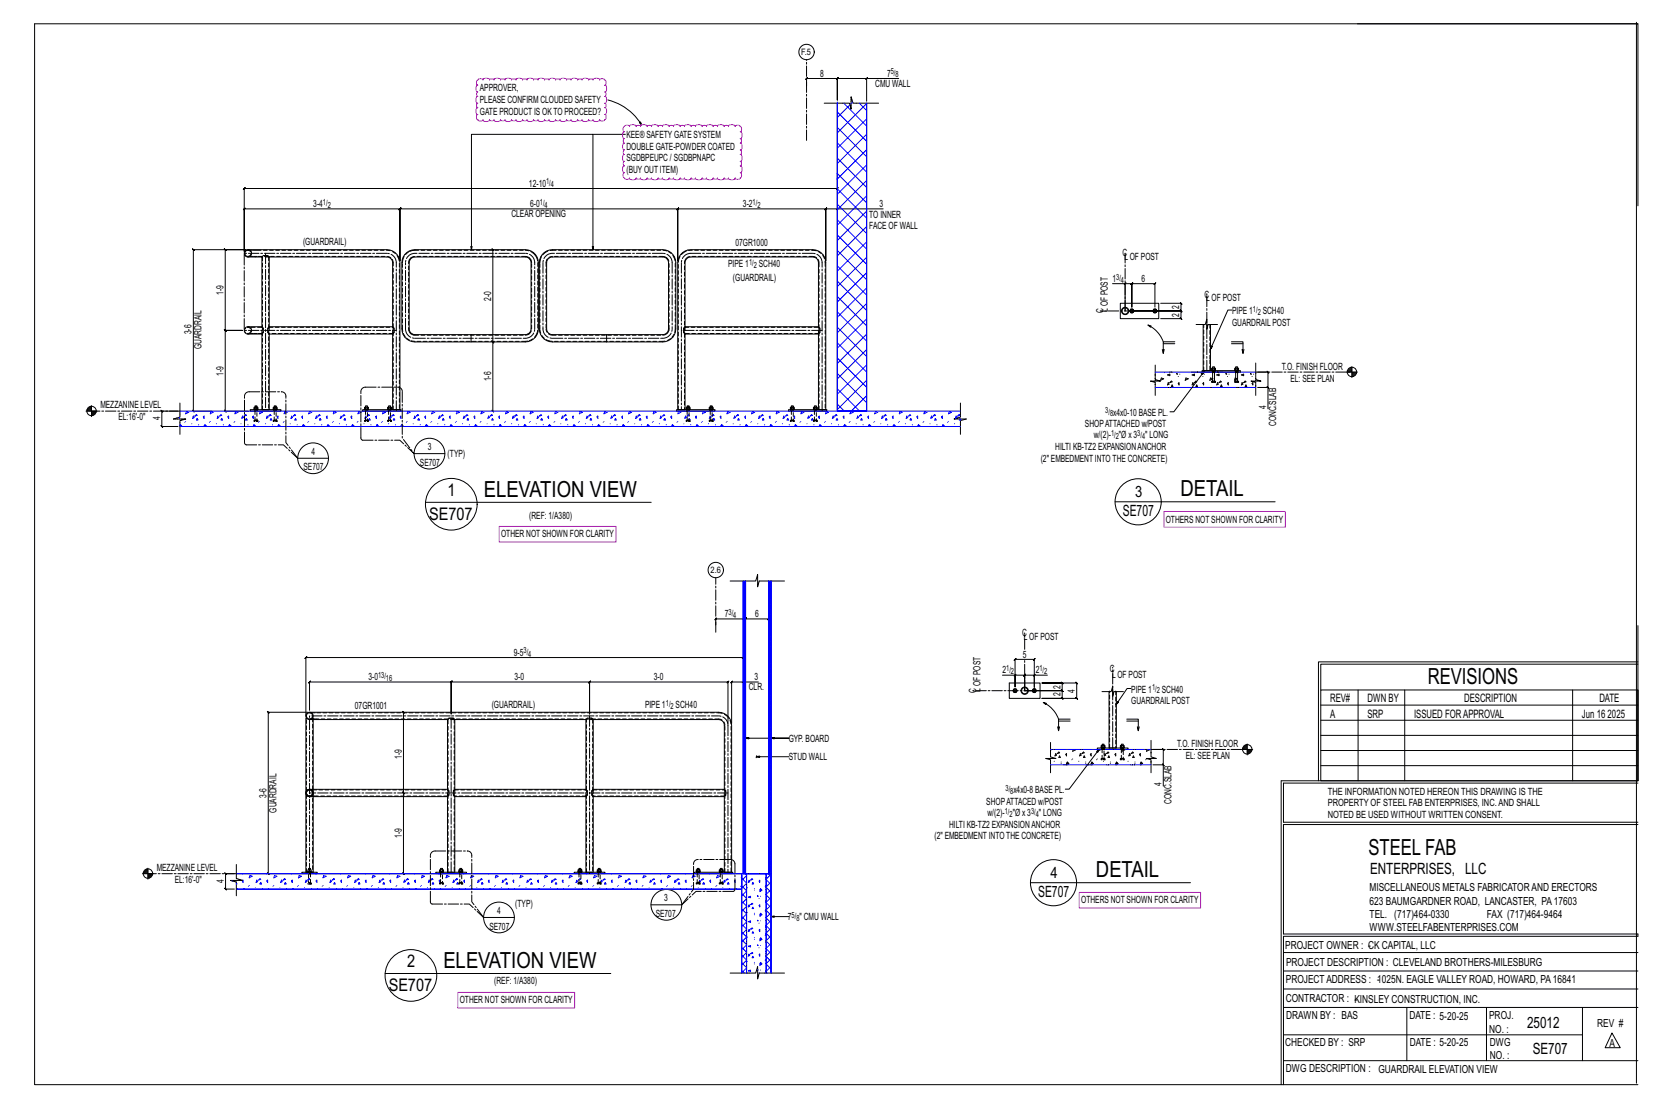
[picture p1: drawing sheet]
<svg xmlns="http://www.w3.org/2000/svg" width="914mm" height="610mm" viewBox="0 0 914 610" stroke-linecap="round" stroke-linejoin="round" font-family="sans-serif">
<defs><g id="words">
<g font-size="12.2">
<text x="266" y="274">ELEVATION VIEW</text>
<text x="650" y="273">DETAIL</text>
<text x="786" y="377">REVISIONS</text>
<text x="753" y="471">STEEL FAB</text>
<text x="603" y="483">DETAIL</text>
<text x="244" y="533">ELEVATION VIEW</text>
</g>
<g font-size="9.6">
<text x="246" y="273">1</text>
<text x="236" y="286">SE707</text>
<text x="224" y="533">2</text>
<text x="214" y="546">SE707</text>
</g>
<g font-size="8.6">
<text x="625" y="274">3</text>
<text x="618" y="284">SE707</text>
<text x="578" y="483">4</text>
<text x="754" y="481">ENTERPRISES, LLC</text>
<text x="572" y="494">SE707</text>
<text x="841" y="566">25012</text>
<text x="844" y="580">SE707</text>
</g>
<g font-size="6.4">
<text x="732" y="386">REV#</text>
<text x="753" y="386">DWN BY</text>
<text x="806" y="386">DESCRIPTION</text>
<text x="880" y="386">DATE</text>
<text x="732" y="395">A</text>
<text x="753" y="395">SRP</text>
<text x="778" y="395">ISSUED FORAPPROVAL</text>
<text x="871" y="395">Jun 16</text>
<text x="885" y="395">2025</text>
</g>
<g font-size="6.1">
<text x="754" y="491">MISCELLANEOUS METALS FABRICATORAND ERECTORS</text>
<text x="754" y="498">623 BAUMGARDNER ROAD, LANCASTER, PA17603</text>
<text x="754" y="505">TEL. (717)464-0330</text>
<text x="819" y="505">FAX (717)464-9464</text>
<text x="754" y="513">WWW.STEELFABENTERPRISES.COM</text>
<text x="708" y="523">PROJECT OWNER : -CK CAPITAL, LLC</text>
<text x="708" y="532">PROJECT DESCRIPTION : CLEVELAND BROTHERS-MILESBURG</text>
<text x="708" y="541">PROJECTADDRESS : -1025N. EAGLE VALLEY ROAD, HOWARD, PA16841</text>
<text x="708" y="552">CONTRACTOR : -KINSLEY CONSTRUCTION, INC.</text>
<text x="708" y="561">DRAWN BY : BAS</text>
<text x="776" y="561">DATE : 5-20-25</text>
<text x="820" y="561">PROJ.</text>
<text x="820" y="569">NO. :</text>
<text x="879" y="566">REV #</text>
<text x="708" y="576">CHECKED BY : SRP</text>
<text x="776" y="576">DATE : 5-20-25</text>
<text x="820" y="576">DWG</text>
<text x="886" y="577">A</text>
<text x="820" y="583">NO. :</text>
<text x="708" y="590">DWG DESCRIPTION : GUARDRAIL ELEVATION VIEW</text>
</g>
<g font-size="5.5">
<text x="451" y="42">8</text>
<text x="482" y="48">CMU WALL</text>
<text x="488" y="42">7</text>
<text x="264" y="50">APPROVER,</text>
<text x="264" y="57">PLEASE CONFIRM CLOUDED SAFETY</text>
<text x="264" y="63">GATE PRODUCT IS OKTO PROCEED?</text>
<text x="345" y="76">KEE® SAFETYGATE SYSTEM</text>
<text x="345" y="82">DOUBLE GATE-POWDER COATED</text>
<text x="345" y="89">SGDBPEUPC / SGDBPNAPC</text>
<text x="345" y="95">(BUYOUT ITEM)</text>
<text x="291" y="103">12-10</text>
<text x="172" y="114">3-4</text>
<text x="282" y="120">CLEAR OPENING</text>
<text x="292" y="114">6-0</text>
<text x="409" y="114">3-2</text>
<text x="479" y="120">TO INNER</text>
<text x="484" y="114">3</text>
<text x="479" y="126">FACE OF WALL</text>
<text x="167" y="135">(GUARDRAIL)</text>
<text x="405" y="135">07GR1000</text>
<text x="618" y="141">C</text>
<text x="619" y="143">L</text>
<text x="622" y="143">OF POST</text>
<text x="401" y="147">PIPE 1</text>
<text x="418" y="147">SCH40</text>
<text x="403" y="154">(GUARDRAIL)</text>
<text x="612" y="155">1</text>
<text x="628" y="155">6</text>
<text x="123" y="162" transform="rotate(-90 123 162)">1-9</text>
<text x="270" y="166" transform="rotate(-90 270 166)">2-0</text>
<text x="663" y="164">C</text>
<text x="664" y="166">LOF POST</text>
<text x="607" y="172" transform="rotate(-90 607 172)">C</text>
<text x="610" y="172" transform="rotate(-90 610 172)">L</text>
<text x="610" y="169" transform="rotate(-90 610 169)">OF POST</text>
<text x="649" y="170" transform="rotate(-90 649 170)">2</text>
<text x="678" y="173">PIPE 1</text>
<text x="695" y="173">SCH40</text>
<text x="649" y="174" transform="rotate(-90 649 174)">2</text>
<text x="678" y="179">GUARDRAILPOST</text>
<text x="105" y="184" transform="rotate(-90 105 184)">3-6</text>
<text x="111" y="192" transform="rotate(-90 111 192)">GUARDRAIL</text>
<text x="706" y="204">T.O. FINISH FLOOR</text>
<text x="123" y="207" transform="rotate(-90 123 207)">1-9</text>
<text x="270" y="210" transform="rotate(-90 270 210)">1-6</text>
<text x="710" y="210">EL: SEE PLAN</text>
<text x="55" y="225">MEZZANINE LEVEL</text>
<text x="697" y="225" transform="rotate(-90 697 225)">4</text>
<text x="65" y="231">EL:16'-0&quot;</text>
<text x="88" y="231" transform="rotate(-90 88 231)">4</text>
<text x="613" y="229">x4x0-10 BASE PL.</text>
<text x="597" y="235">SHOPATTACHED w/POST</text>
<text x="703" y="235" transform="rotate(-90 703 235)">CONC.SLAB</text>
<text x="602" y="241">w/(2)-</text>
<text x="616" y="241">&quot;Ø x 3</text>
<text x="630" y="241">&quot; LONG</text>
<text x="171" y="250">4</text>
<text x="235" y="248">3</text>
<text x="246" y="252">(TYP)</text>
<text x="581" y="248">HILTI KB-TZ2 EXPANSIONANCHOR</text>
<text x="231" y="256">SE707</text>
<text x="573" y="254">(2&quot; EMBEDMENT INTO THE CONCRETE)</text>
<text x="167" y="259">SE707</text>
<text x="291" y="286">(REF: 1/A380)</text>
<text x="642" y="288">OTHERS NOT SHOWN FOR CLARITY</text>
<text x="276" y="296">OTHER NOT SHOWN FOR CLARITY</text>
<text x="399" y="340">7</text>
<text x="416" y="340">6</text>
<text x="563" y="350">C</text>
<text x="564" y="353">L</text>
<text x="567" y="353">OF POST</text>
<text x="283" y="361">9-5</text>
<text x="563" y="362">5</text>
<text x="552" y="371">2</text>
<text x="570" y="371">2</text>
<text x="611" y="370">C</text>
<text x="203" y="375">3-0</text>
<text x="283" y="375">3-0</text>
<text x="360" y="375">3-0</text>
<text x="415" y="375">3</text>
<text x="540" y="378" transform="rotate(-90 540 378)">OF POST</text>
<text x="612" y="374">LOF POST</text>
<text x="412" y="380">CLR.</text>
<text x="537" y="382" transform="rotate(-90 537 382)">C</text>
<text x="540" y="381" transform="rotate(-90 540 381)">L</text>
<text x="584" y="383" transform="rotate(-90 584 383)">2</text>
<text x="584" y="379" transform="rotate(-90 584 379)">2</text>
<text x="592" y="381" transform="rotate(-90 592 381)">4</text>
<text x="623" y="381">PIPE 1</text>
<text x="640" y="381">SCH40</text>
<text x="271" y="390">(GUARDRAIL)</text>
<text x="355" y="390">PIPE 1</text>
<text x="372" y="390">SCH40</text>
<text x="623" y="388">GUARDRAILPOST</text>
<text x="195" y="390">07GR1001</text>
<text x="434" y="409">GYP. BOARD</text>
<text x="648" y="411">T.O. FINISH FLOOR</text>
<text x="221" y="418" transform="rotate(-90 221 418)">1-9</text>
<text x="434" y="419">STUD WALL</text>
<text x="653" y="418">EL: SEE PLAN</text>
<text x="558" y="437">x4x0-8 BASE PL.</text>
<text x="639" y="433" transform="rotate(-90 639 433)">4</text>
<text x="731" y="438">THE INFORMATION NOTED HEREON THIS DRAWING IS THE</text>
<text x="147" y="439" transform="rotate(-90 147 439)">3-6</text>
<text x="543" y="443">SHOPATTACED w/POST</text>
<text x="645" y="443" transform="rotate(-90 645 443)">CONC.SLAB</text>
<text x="152" y="447" transform="rotate(-90 152 447)">GUARDRAIL</text>
<text x="544" y="449">w/(2)-</text>
<text x="557" y="449">&quot;Ø x 3</text>
<text x="572" y="449">&quot; LONG</text>
<text x="731" y="444">PROPERTY OF STEEL FAB ENTERPRISES, INC.AND SHALL</text>
<text x="522" y="456">HILTI KB-TZ2 EXPANSIONANCHOR</text>
<text x="731" y="451">NOTED BE USED WITHOUT WRITTEN CONSENT.</text>
<text x="221" y="462" transform="rotate(-90 221 462)">1-9</text>
<text x="514" y="462">(2&quot; EMBEDMENT INTO THE CONCRETE)</text>
<text x="86" y="480">MEZZANINE LEVEL</text>
<text x="96" y="486">EL:16'-0&quot;</text>
<text x="123" y="486" transform="rotate(-90 123 486)">4</text>
<text x="366" y="496">3</text>
<text x="595" y="497">OTHERS NOT SHOWN FOR CLARITY</text>
<text x="274" y="503">4</text>
<text x="284" y="500">(TYP)</text>
<text x="361" y="505">SE707</text>
<text x="434" y="507">7</text>
<text x="440" y="507">&quot; CMU WALL</text>
<text x="269" y="512">SE707</text>
<text x="272" y="542">(REF: 1/A380)</text>
<text x="253" y="553">OTHER NOT SHOWN FOR CLARITY</text>
</g>
<g font-size="4.9">
<text x="441" y="30">F.5</text>
<text x="391" y="315">2.6</text>
</g>
<g font-size="4.7">
<text x="490" y="41">5/</text>
<text x="493" y="43">8</text>
<text x="301" y="102">1/</text>
<text x="303" y="103">4</text>
<text x="178" y="113">1/</text>
<text x="297" y="113">1/</text>
<text x="414" y="113">1/</text>
<text x="180" y="114">2</text>
<text x="300" y="114">4</text>
<text x="417" y="114">2</text>
<text x="412" y="146">1/</text>
<text x="415" y="147">2</text>
<text x="615" y="154">3/</text>
<text x="617" y="156">4</text>
<text x="690" y="172">1/</text>
<text x="692" y="173">2</text>
<text x="608" y="228">3/</text>
<text x="611" y="229">8</text>
<text x="612" y="240">1/</text>
<text x="614" y="242">2</text>
<text x="626" y="240">3/</text>
<text x="629" y="242">4</text>
<text x="401" y="339">3/</text>
<text x="404" y="340">4</text>
<text x="288" y="360">3/</text>
<text x="291" y="362">4</text>
<text x="554" y="370">1/</text>
<text x="557" y="371">2</text>
<text x="572" y="370">1/</text>
<text x="575" y="371">2</text>
<text x="208" y="373">13/</text>
<text x="212" y="375">16</text>
<text x="634" y="380">1/</text>
<text x="637" y="382">2</text>
<text x="367" y="389">1/</text>
<text x="369" y="390">2</text>
<text x="554" y="435">3/</text>
<text x="556" y="437">8</text>
<text x="553" y="448">1/</text>
<text x="556" y="450">2</text>
<text x="568" y="448">3/</text>
<text x="570" y="450">4</text>
<text x="436" y="505">5/</text>
<text x="438" y="507">8</text>
</g>
</g></defs>
<g fill="none" stroke="#000" stroke-width=".55">
<path d="M747 13h155v100M901 12v584M902 13h-883v584h883M335 55a30 30 0 0 1 18 14M454 57h14l1 3v-7l1 4h14M477 43h1l-1 1zM477 43h-16l-1 1 1-1v12v-12l-1 1 1-1h-17h1l-1 1v-1v4M495 43h-18v13M326 74h18M352 68l1-1v2zM461 95v9v-1l-1 1h1h-327l1-1-1 1v34v-23v1l1-1h-1h86v1l1-1h-1v29v-29v1l1-1h-1h153v1l1-1h-1v29v-29v1l1-1h-1h82l-1 1 1-1v29v-29l-1 1 1-1h6M461 115l-1 1z"/>
<path d="M486 115h-25M260 137v-63h66v63M271 137l1 1-1-1v89M144 142v38M148 142v38M298 140a7 7 0 0 1 6-3h61a7 7 0 0 1 7 8v36a7 7 0 0 1-7 7h-61a7 7 0 0 1-7-7v-36zM612 156h7v15M619 157l1-1zM619 156h4v1l1-1h-1v13v-13v1l1-1h-1h13l-1 1 1-1v13M144 180l1 1v2l-1 1v42h4v-42l-1-1v-2l1-1M216 180h-68M216 180h.1"/>
<path d="M216 180v-35v-2l-2-1h-66l-1-1h-2l-1 1h-8a2 2 0 0 1-2-2 2 2 0 0 1 2-3h77a7 7 0 0 1 7 8v81h-4v-42M216 180l1 1v2l-1 1M377 180h.1M377 180h74M451 180h.1M451 180v-35l-1-2-1-1h-70l-1 1-1 2v35l-1 1v2l1 1v42h-4v-81a7 7 0 0 1 7-8h67a7 7 0 0 1 8 8v81h-4v-42M451 180v1v2v1M617 167h21v8h-21zM623 170h1v1v1h-1l-1-1zM632 179l2 1h-1zM632 179a16 16 0 0 1 8 9M635 170v1v1"/>
<path d="M635 170h1l1 1-1 1h-1v-1zM635 172h1M635 170h1M636 170l1 1-1 1M639 167h11l1 1-1-1v4l1 1-1-1h-27h27l1 1-1-1v4l1 1-1-1h-11M658 179h6v-3v5l1-2h5M662 179v25h4v-25M678 171h-2l-10 21M144 180h-8a2 2 0 0 0-2 2 2 2 0 0 0 2 2h8M148 184h68M216 184h.1M259 184h-31l-2-1-1-2v-36l1-3h2h61h2l1 3v36v2l-3 1h-30v4h30a7 7 0 0 0 7-7v-36a7 7 0 0 0-7-8h-61a7 7 0 0 0-7 8v36a7 7 0 0 0 7 7h31"/>
<path d="M271 188l1 1zM334 184h31l2-1 1-2v-36l-1-3h-2h-61l-2 1-1 2v36l1 2 2 1h30v4M377 184h74M451 184h.1M640 192v3M640 189h7M647 188h-7v7l1-3M678 188h6v7v-3M678 189h6M685 192l-1 3M691 200v9l3 1h-5l2 1v7M636 206h.1"/>
<path d="M636 201v8l3 1h-6l3 1v7M639 208l2 1h-2zM641 205h.1M643 206h1v1zM643 211l1 1h-1zM644 211l1-1zM645 212l1 1h-1zM648 206h.1M649 207h.1M649 211v1zM649 206h1M653 208l1 1h-2z"/>
<path d="M655 205h.1M656 205h17M656 206h2v1zM657 211v1h-1zM658 211v-1h1zM659 212v1h-1zM661 206h1zM662 204h21v1h-21zM662 207h.1M662 211h1v1zM663 204l-17 23h-2M663 206h.1"/>
<path d="M666 208l2 1h-2zM667 210h1v1h-1zM667 204v-1h1v1M667 204h2zM668 205v5h1v1v-1v-5M668 211h1M668 204v1M668 205h.1M669 204v-1h-1v-1h1v2M669 204v1M670 206h1v1zM670 211l1 1h-1z"/>
<path d="M672 210l-1 1zM672 212l1 1h-1zM675 206h.1M676 207h.1M676 211v1zM677 206h.1M680 210v1zM680 204v-1v1M680 204h2zM680 208l1 1h-1zM680 205v5h1v1h1v-1h-1v-5M680 211h1"/>
<path d="M680 204v1M681 204v-1h-1v-1h1l1 2M681 204v1M682 205h.1M683 206h2v1zM684 211v1h-1zM685 211v-1h1zM686 212v1h-1zM688 206h1zM689 207h.1M689 211h1v1zM690 206h.1"/>
<path d="M692 213h6v12M692 205h6v-1l1 1h-1v8M698 213l1 1zM741 205h6M744 202l-2 2M744 203l-2 2M744 204l-1 1M744 202l-2 3M744 204v1M744 202v6M745 205l-1 1M746 205l-2 2"/>
<path d="M747 205l-3 2M747 205l-2 2M47 226h6M50 224l-2 2M50 225l-1 1M50 226h.1M50 223v6M51 226l-1 1M52 226l-2 2M53 226l-3 3M53 227l-2 2M98 226h-9l1 1-1-1v9v-1l1 1h-1h9"/>
<path d="M99 222v8l-3 1h6l-3 1v7M116 226h-10l1 1-1-1v-89l1 1-1-1h29h-11h-1l1 1v-1v45l-1-1 1 1h9h-9l-1-1 1 1v44h-1l1 1v-1h13M138 226h17h-17zM140 225v-1v1M140 225l2 1zM140 226h.1M141 225v-1h-1v-1h1l1 2M141 226h.1M150 225v-1h1v1M150 225l3 1zM151 226h.1M152 225v-1h-1v-1h1l1 2"/>
<path d="M152 226h.1M200 226h21h-21zM201 225v-1v1M201 225l2 1zM201 226h.1M202 225v-1h-1v-1h1l1 2M202 226h.1M213 225v-1h1v1M213 225l3 1zM214 226h.1M215 225v-1h-1v-1h1l1 2M215 226h.1"/>
<path d="M271 226l1 1zM372 226h22h-22zM378 225v-1v1M378 225l2 1zM378 226h.1M379 225v-1h-1v-1h1l1 2M379 226h.1M390 225v-1h1v1M390 225l3 1zM391 226h.1M392 225v-1h-1v-1h1l1 2M392 226h.1"/>
<path d="M434 226h21h-21zM435 225v-1h1v1M435 225l2 1zM436 226h.1M437 225v-1h-1v-1h1v2M437 226h.1M448 225v-1v1M448 225l2 1zM448 226h.1M449 225v-1h-1v-1h1l1 2M449 226h.1M529 222v8l-4 1h7l-3 1v7"/>
<path d="M164 252h17M228 250h17M234 277h124M614 276h88M402 320h14l1-4v7l1-3h14M423 341l1-1-1 1h-13l1-1-1 1 1-1-1 1h-16l1-1-1 1v3M902 345v85h-197M409 362h1l-1 1v-1h-241h1l-1 1v-1v32M417 376h-8l1-1-1 1h-6v-1l-1 1h1v22M552 372h7v6v-15l-1 1 1-1h10v1l1-1h-1v15M556 376h17v9h-17zM558 379v1v1"/>
<path d="M558 379h1l1 1-1 1h-1v-1zM558 379h1M559 372h-1l1-1zM559 372h5l1-1-1 1v8v-8l1-1-1 1h5M559 379l1 1-1 1M569 379l-1 1 1 1M569 379h1v1v1h-1l-1-1zM569 379h1M569 372l1-1-1 1zM570 379v1v1M577 372h-8v8M623 379h-3l-6 9"/>
<path d="M727 380h175v50h-175zM748 380v50M773 380v50M866 380v50M902 366h-175v14M902 364h-176v66M169 396l-1-1v85h2v1M169 392h-21h-1l1 1v-1v89M170 392h226a7 7 0 0 1 7 7v81h-4v-41M170 391v-15l1-1-1 1h78l1-1-1 1v17v-17l1-1-1 1h77h-1l1-1v1v17v-17h-1l1-1v1h76h-1l1-1v1v22M172 396v-1v85h-1v1M222 392l1 1-1-1v89"/>
<path d="M246 396v39M246 396h1M246 396h-74M246 396l1-1h3v1M250 396h.1M250 396h73M250 396v39M326 396h1M327 396l70 1 1 1 1 1v36M327 396l-1-1h-3v1v39M327 396v39M558 381h1"/>
<path d="M564 380h21v1l-1-1h1v-4v1l-1-1h1h-11h19h-1l1 1v-1v9l-1-1 1 1h-19h11l-1-1 1 1v-5v1l-1-1h1zM569 381h1M574 387h2v1zM574 387a16 16 0 0 1 9 9M583 397h6M589 396h-6v6v-2M607 381h5l1-3v5v-2h5M611 381v31h4v-31M620 396h7v6l-1-2M620 397h7M727 397h175M727 388h175"/>
<path d="M410 407h24h-10M416 417h18M416 417h.1M417 416l-1 1M578 413h.1M578 409v8l3 1h-5h2v8M580 419h.1M581 415l1 1h-1zM582 415l1-1v1zM582 400l1 2M583 417v-1l1 1h-1M584 420h.1"/>
<path d="M587 415v1v-1zM588 420h-1zM590 418h.1M590 418h1M591 413v1l1-1M594 419h.1M595 415v1h-1zM596 415v-1l1 1zM597 416v1h-1zM598 420h.1M601 415v1l-1-1zM601 420h1h-1z"/>
<path d="M604 418h.1M604 412h17v1h-17zM604 413v1l2-1h-1M605 413l-16 22h-3M606 412v-1h1v1M606 412h2zM607 412h.1M607 419h.1M608 412v-1h-1v-1h1v2M608 412h.1M608 415v1h1l-1-1M609 415l1-1v1z"/>
<path d="M610 416l1 1h-1zM611 420h.1M614 415v1v-1zM615 420h-1zM617 412v-1v1M617 412h2zM617 418h.1M617 412h.1M618 418h.1M618 413v1l1-1M618 412v-1h-1v-1h1l1 2M618 412h.1"/>
<path d="M621 419h.1M622 415v1h-1zM623 415l1-1v1zM624 416v1zM625 420h.1M627 400v2M628 415v1l-1-1zM628 420h1h-1zM631 418h.1M631 413v1l2-1h-1M634 408v9l3 1h-6h3v8M635 413h5v-1l1 1h-1v8"/>
<path d="M684 413h6M686 410l-2 2M687 412l-1 1M687 411l-2 2M687 410l-3 3M687 410v6M687 413h.1M688 413l-1 1M688 413l-1 2M689 413l-2 2M727 413h175M727 405h175"/>
<path d="M169 438h.1M169 435h.1M170 435a1.7 1.7 0 0 0-1 2 1.7 1.7 0 0 0 1 1M170 435h1M171 435h-1a1.7 1.7 0 0 1 2 2 1.7 1.7 0 0 1-2 1h1M171 439h-1M172 435h74M172 439h74M222 436l1 1zM246 439h.1M246 439v41h4v-41M246 435h1v3l-1 1"/>
<path d="M250 435v3v1M250 435h73M250 439h.1M250 439h73M323 439h.1M323 439v41h4v-41M323 435v3v1M327 435h-1v3l1 1M327 435h72M327 439h.1M327 439h72M399 439h.1"/>
<path d="M399 435h1v3l-1 1M587 421l1-1-1 1M601 421v-1h1l-1 1M614 421l1-1-1 1M628 421v-1h1l-1 1M635 421h5v12M640 421l1 1zM705 430v167M727 422h175M902 431h-195v22h195M902 454h-195v60h195v2h-195v81M81 478l-2 3"/>
<path d="M81 480l-1 1M81 479l-2 2M81 479l-1 2M81 478v6M130 476v8l4 1h-7l3 1v7M169 480v-1h1v1h1h-2h1M170 479v-1h1v1M170 479h1v1M242 480v-1h1v1M242 480h2zM244 480v-1h-1v-1h1v2M253 480v-1v1"/>
<path d="M253 480h2zM254 480v-1h-1v-1h1l1 2M318 480v-1h1v1M318 480h2zM320 480v-1h-1v-1h1v2M329 480v-1v1M329 480h2zM330 480v-1h-1v-1h1l1 2M383 480v-1h1v1M383 480h2zM385 480v-1h-1v-1h1v2M396 480v-1h1v1"/>
<path d="M396 480h2zM398 480v-1h-1v-1h1v2M78 481h6M81 481h.1M82 481l-1 1M83 481l-2 1M83 481l-2 2M84 481l-3 3M84 482l-2 2M129 481h-5l1 1-1-1v9v-1l1 1h-1h5M147 481l1 1zM166 480h9v1h-9z"/>
<path d="M222 481l1 1zM240 480h17v1h-17zM243 480v1M244 480v1M253 480v1M254 480v1M316 480h17v1h-17zM319 480v1M320 480v1M329 480v1M330 480v1M358 498h17"/>
<path d="M382 480h21v1h-21zM384 480v1M385 480v1M397 480v1M398 480v1M567 486h88M266 505h17M424 505h10M212 536h124M402 536h14l1-4v7l1-3h14M707 535h195M707 525h195"/>
<path d="M707 555h195M707 545h195M774 555v29M818 555v29M871 555v29M707 570h164M887 569l5 8h-8zM707 584h195"/>
<circle cx="444" cy="29" r="4"/>
<circle cx="619" cy="171" r="1.7"/>
<circle cx="619" cy="171" r="2"/>
<circle cx="623" cy="171" r="1.1"/>
<circle cx="623" cy="171" r=".5"/>
<circle cx="636" cy="171" r=".5"/>
<circle cx="744" cy="205" r="2.6"/>
<circle cx="50" cy="226" r="2.6"/>
<circle cx="172" cy="252" r="8"/>
<circle cx="236" cy="250" r="8"/>
<circle cx="248" cy="278" r="14"/>
<circle cx="627" cy="276" r="13"/>
<circle cx="394" cy="314" r="4"/>
<circle cx="170" cy="394" r="2"/>
<circle cx="170" cy="394" r="1.7"/>
<circle cx="559" cy="380" r=".5"/>
<circle cx="564" cy="380" r="1.7"/>
<circle cx="564" cy="380" r="2"/>
<circle cx="569" cy="380" r=".5"/>
<circle cx="687" cy="413" r="2.6"/>
<circle cx="170" cy="437" r="2"/>
<circle cx="81" cy="481" r="2.6"/>
<circle cx="367" cy="498" r="8"/>
<circle cx="580" cy="486" r="13"/>
<circle cx="275" cy="505" r="8"/>
<circle cx="226" cy="537" r="14"/>
</g>
<path d="M263 44a2 2 0 0 1 3 0 2.1 2.1 0 0 1 3 0 1.5 1.5 0 0 1 3 0 2.1 2.1 0 0 1 4 0 1.4 1.4 0 0 1 2 0 2.1 2.1 0 0 1 4 0 1.4 1.4 0 0 1 2 0 2.1 2.1 0 0 1 4 0 1.4 1.4 0 0 1 2 0 2.1 2.1 0 0 1 4 0 1.4 1.4 0 0 1 2 0 2.1 2.1 0 0 1 4 0 1.4 1.4 0 0 1 2 0 2.1 2.1 0 0 1 4 0 1.4 1.4 0 0 1 2 0 2.1 2.1 0 0 1 4 0 1.4 1.4 0 0 1 2 0 2.1 2.1 0 0 1 4 0 1.4 1.4 0 0 1 2 0 2.1 2.1 0 0 1 4 0 1.4 1.4 0 0 1 2 0 2.1 2.1 0 0 1 4 0 2 2 0 0 1 3 0 2 2 0 0 1 0 3 2.1 2.1 0 0 1 0 4 1.4 1.4 0 0 1 0 2 2.1 2.1 0 0 1 0 4 1.4 1.4 0 0 1 0 2 2.1 2.1 0 0 1 0 4 2 2 0 0 1 0 3 2 2 0 0 1-3 0 2.1 2.1 0 0 1-4 0 1.4 1.4 0 0 1-2 0 2.1 2.1 0 0 1-4 0 1.4 1.4 0 0 1-2 0 2.1 2.1 0 0 1-4 0 1.4 1.4 0 0 1-2 0 2.1 2.1 0 0 1-4 0 1.4 1.4 0 0 1-2 0 2.1 2.1 0 0 1-4 0 1.4 1.4 0 0 1-2 0 2.1 2.1 0 0 1-4 0 1.4 1.4 0 0 1-2 0 2.1 2.1 0 0 1-4 0 1.4 1.4 0 0 1-2 0 2.1 2.1 0 0 1-4 0 1.4 1.4 0 0 1-2 0 2.1 2.1 0 0 1-4 0 1.4 1.4 0 0 1-2 0 2.1 2.1 0 0 1-4 0 1.5 1.5 0 0 1-3 0 2.1 2.1 0 0 1-3 0 2 2 0 0 1-3 0 2 2 0 0 1 0-3 2.1 2.1 0 0 1 0-4 1.4 1.4 0 0 1 0-2 2.1 2.1 0 0 1 0-4 1.4 1.4 0 0 1 0-2 2.1 2.1 0 0 1 0-4l-1-1zM343 70a2 2 0 0 1 4 0 2 2 0 0 1 3 0 1.5 1.5 0 0 1 3 0 2 2 0 0 1 3 0 1.5 1.5 0 0 1 3 0 2 2 0 0 1 3 0 1.5 1.5 0 0 1 3 0 2 2 0 0 1 3 0 1.5 1.5 0 0 1 3 0 2 2 0 0 1 3 0 1.5 1.5 0 0 1 3 0 2 2 0 0 1 3 0 1.5 1.5 0 0 1 3 0 2 2 0 0 1 4 0 1.4 1.4 0 0 1 2 0 2 2 0 0 1 4 0 1.4 1.4 0 0 1 2 0 2 2 0 0 1 4 0 1.4 1.4 0 0 1 2 0 2 2 0 0 1 4 0 2 2 0 0 1 2 0 2 2 0 0 1 0 3 2.1 2.1 0 0 1 0 3 1.5 1.5 0 0 1 0 3 2.1 2.1 0 0 1 0 4 1.4 1.4 0 0 1 0 2 2.1 2.1 0 0 1 0 4 1.4 1.4 0 0 1 0 2 2.1 2.1 0 0 1 0 4 2 2 0 0 1 0 3 2 2 0 0 1-2 0 2 2 0 0 1-4 0 1.4 1.4 0 0 1-2 0 2 2 0 0 1-4 0 1.4 1.4 0 0 1-2 0 2 2 0 0 1-4 0 1.4 1.4 0 0 1-2 0 2 2 0 0 1-4 0 1.5 1.5 0 0 1-3 0 2 2 0 0 1-3 0 1.5 1.5 0 0 1-3 0 2 2 0 0 1-3 0 1.5 1.5 0 0 1-3 0 2 2 0 0 1-3 0 1.5 1.5 0 0 1-3 0 2 2 0 0 1-3 0 1.5 1.5 0 0 1-3 0 2 2 0 0 1-3 0 1.5 1.5 0 0 1-3 0 2 2 0 0 1-3 0 2 2 0 0 1-3 0 2 2 0 0 1 0-3 2.1 2.1 0 0 1 0-4 1.4 1.4 0 0 1 0-2 2.1 2.1 0 0 1 0-4 1.4 1.4 0 0 1 0-2 2.1 2.1 0 0 1 0-4 1.5 1.5 0 0 1 0-3 2.1 2.1 0 0 1 0-3l-1-1zM275 290h64v9h-64zM641 282h67v8h-67zM594 491h67v9h-67zM252 546h64v9h-64z" fill="none" stroke="#f0f" stroke-width=".55"/>
<g fill="none" stroke="#00f" stroke-width=".55">
<path d="M461 56v170h16v-169v169h-16v-169M465 57l12 12M468 58l-7 7M469 56v1M473 57l4 4M477 57l-16 16M461 62l16 16M461 70l16 16M461 79l16 16M477 74l-16 16M477 65l-16 17M461 87l16 16"/>
<path d="M461 96l16 16M477 99l-16 16M477 91l-16 16M477 82l-16 17M461 104l16 16M461 112l16 17M477 116l-16 16M477 108l-16 16M461 129l16 17M461 138l16 16M461 121l16 16M477 125l-16 16"/>
<path d="M477 133l-16 16M461 146l16 16M461 155l16 16M477 159l-16 16M477 150l-16 16M477 142l-16 16M461 163l16 16M461 172l16 16M477 176l-16 16M477 167l-16 16M461 180l16 16M461 189l16 16"/>
<path d="M461 197l16 16M477 192l-16 17M477 184l-16 16M461 214l12 12M461 206l16 16M477 209l-16 17M477 201l-16 16M477 218l-8 8M636 205h55M636 213h55M99 230h.1M99 235h430z"/>
<path d="M99 226h430zM99 235v-1l1 1M99 234h1l-1 1M102 233h.1M102 232h.1M103 227h1l-2 1zM106 233h.1M106 229l1 1h-1zM107 229l1-1 1 1zM109 230v1h-1zM109 235h.1M109 234h.1"/>
<path d="M112 229v1zM113 235v-1v1M113 234l-1 1zM115 233h.1M116 232h.1M116 227h1l-1 1zM119 233h.1M120 229v1zM121 229l1-1v1zM122 230l1 1h-1zM123 235h.1M123 234h.1"/>
<path d="M126 229v1h-1zM126 235v-1l1 1M126 234h1l-1 1zM129 233h.1M129 232h.1M130 227h1l-2 1zM133 233h.1M134 229v1h-1zM134 229l1-1 1 1zM136 230v1h-1zM136 235h1M136 234h1"/>
<path d="M139 229v1zM140 235v-1v1M140 234l-1 1zM142 233h.1M143 232h.1M143 227h2l-2 1zM146 233h.1M147 229v1zM148 229l1-1v1zM149 230l1 1h-1zM150 235h.1M150 234h.1"/>
<path d="M153 229v1zM153 235v-1l1 1M153 234h1l-1 1zM156 233h.1M156 232h.1M157 227h1l-2 1zM160 233h.1M161 229v1h-1zM161 229l1-1 1 1zM163 230v1h-1zM164 235h.1M164 234h.1"/>
<path d="M167 229v1h-1zM167 235v-1v1M167 234v1zM169 233h1M170 232h.1M170 227h2l-2 1zM173 233h.1M174 229l1 1h-1zM175 229l1-1v1zM176 230l1 1h-1zM177 235h.1M177 234h.1"/>
<path d="M180 229v1zM180 235l1-1v1M181 234l-1 1zM183 233h.1M183 232h.1M184 227h1l-2 1zM187 233h.1M188 229v1h-1zM189 229v-1l1 1zM190 230v1h-1zM191 235h.1M191 234h.1"/>
<path d="M194 229v1h-1zM194 235v-1l1 1M194 234v1zM197 233h.1M197 232h.1M197 227h2l-2 1zM200 233h.1M201 229l1 1h-1zM202 229l1-1v1zM203 230l1 1h-1zM204 235h.1M204 234h.1"/>
<path d="M207 229v1zM207 235l1-1v1M208 234l-1 1zM210 233h.1M211 232h.1M211 227h1l-1 1zM214 233h.1M215 229v1h-1zM216 229v-1l1 1zM217 230v1h-1zM218 235h.1M218 234h.1"/>
<path d="M221 229v1h-1zM221 235v-1l1 1M221 234h1l-1 1zM224 233h.1M224 232h.1M225 227h1l-2 1zM227 233h1M228 229l1 1h-1zM229 229l1-1v1zM230 230l1 1h-1zM231 235h.1M231 234h.1"/>
<path d="M234 229v1zM234 235l1-1v1M235 234l-1 1zM237 233h.1M238 232h.1M238 227h1l-1 1zM241 233h.1M242 229v1h-1zM243 229l1-1v1zM244 230v1zM245 235h.1M245 234h.1"/>
<path d="M248 229v1h-1zM248 235v-1l1 1M248 234h1l-1 1zM251 233h.1M251 232h.1M252 227h1l-2 1zM255 233h.1M255 229l1 1h-1zM256 229l1-1 1 1zM258 230v1h-1zM258 235h.1M258 234h.1"/>
<path d="M261 229v1zM262 235v-1v1M262 234l-1 1zM264 233h.1M265 232h.1M265 227h1l-1 1zM268 233h.1M269 229v1zM270 229l1-1v1zM271 230l1 1h-1zM272 235h.1M272 234h.1"/>
<path d="M275 229v1h-1zM275 235v-1l1 1M275 234h1l-1 1zM278 233h.1M278 232h.1M278 228l2-1h-1l-1 1M282 233h.1M283 229v1h-1zM283 229l1-1 1 1zM285 230v1h-1zM285 235h1M285 234h1"/>
<path d="M288 229v1zM289 235v-1v1M289 234l-1 1zM291 233h.1M292 232h.1M292 227h2l-2 1zM295 233h.1M296 229l1 1h-1zM297 229l1-1v1zM298 230l1 1h-1zM299 235h.1M299 234h.1"/>
<path d="M302 229v1zM302 235v-1l1 1M302 234h1l-1 1zM305 233h.1M305 232h.1M306 227h1l-2 1zM309 233h.1M310 229v1h-1zM310 229l1-1 1 1zM312 230v1h-1zM313 235h.1M313 234h.1"/>
<path d="M316 229v1h-1zM316 235v-1v1M316 234v1zM318 233h1M319 232h.1M319 227h2l-2 1zM322 233h.1M323 229l1 1h-1zM324 229l1-1v1zM325 230l1 1h-1zM326 235h.1M326 234h.1"/>
<path d="M329 229v1zM329 235l1-1v1M330 234l-1 1zM332 233h.1M332 232h1M333 227h1l-2 1zM336 233h.1M337 229v1h-1zM338 228l1 1h-1zM339 230v1h-1zM340 235h.1M340 234h.1"/>
<path d="M343 229v1h-1zM343 235v-1l1 1M343 234v1zM346 233h.1M346 232h.1M346 227h2l-2 1zM349 233h.1M350 229l1 1h-1zM351 229l1-1v1zM352 230l1 1h-1zM353 235h.1M353 234h.1"/>
<path d="M356 229v1zM356 235l1-1v1M357 234l-1 1zM359 233h.1M360 232h.1M360 227h1l-1 1zM363 233h.1M364 229v1h-1zM365 229l1-1v1zM366 230v1zM367 235h.1M367 234h.1"/>
<path d="M370 229v1h-1zM370 235v-1l1 1M370 234h1l-1 1zM373 233h.1M373 232h.1M374 227h1l-2 1zM376 233h1M377 229l1 1h-1zM378 229l1-1v1zM379 230l1 1h-1zM380 235h.1M380 234h.1"/>
<path d="M383 229v1zM383 235l1-1v1M384 234l-1 1zM386 233h.1M387 232h.1M387 227h1l-1 1zM390 233h.1M391 229v1h-1zM392 229l1-1v1zM393 230v1zM394 235h.1M394 234h.1"/>
<path d="M397 229v1h-1zM397 235v-1l1 1M397 234h1l-1 1zM400 233h.1M400 232h.1M401 227h1l-2 1zM404 233h.1M404 229l1 1h-1zM405 229l1-1 1 1zM407 230v1h-1zM407 235h.1M407 234h.1"/>
<path d="M410 229v1zM411 235v-1v1M411 234l-1 1zM413 233h.1M414 232h.1M414 227h1l-1 1zM417 233h.1M418 229v1zM419 229l1-1v1zM420 230l1 1h-1zM421 235h.1M421 234h.1"/>
<path d="M424 229v1zM424 235v-1l1 1M424 234h1l-1 1zM427 233h.1M427 232h.1M428 227h1l-2 1zM431 233h.1M432 229v1h-1zM432 229l1-1 1 1zM434 230v1h-1zM434 235h1M434 234h1"/>
<path d="M437 229v1zM438 235v-1v1M438 234l-1 1zM440 233h.1M441 232h.1M441 227h2l-2 1zM444 233h.1M445 229l1 1h-1zM446 229l1-1v1zM447 230l1 1h-1zM448 235h.1M448 234h.1"/>
<path d="M451 229v1zM451 235v-1l1 1M451 234h1l-1 1zM454 233h.1M454 232h.1M455 227h1l-2 1zM458 233h.1M459 229v1h-1zM459 229l1-1 1 1zM461 230v1h-1zM461 226h16M461 223l4 3"/>
<path d="M462 235h.1M462 234h.1M465 229v1h-1zM465 235v-1l1 1M465 234v1zM468 233h.1M468 232h.1M468 227h2l-2 1zM471 233h.1M472 229l1 1h-1zM473 229l1-1v1zM474 230l1 1h-1z"/>
<path d="M475 235h.1M475 234h.1M477 226h.1M478 229v1zM478 235l1-1v1M479 234l-1 1zM481 233h.1M481 232h1M481 228l2-1h-1v1M485 233h.1M486 229v1h-1zM487 229v-1l1 1z"/>
<path d="M488 230v1h-1zM489 235h.1M489 234h.1M492 229v1h-1zM492 235v-1l1 1M492 234h1l-1 1zM495 233h.1M495 232h.1M495 227h2l-2 1zM498 233h.1M499 229l1 1h-1zM500 229l1-1v1z"/>
<path d="M501 230l1 1h-1zM502 235h.1M502 234h.1M505 229v1zM505 235l1-1v1M506 234l-1 1zM508 233h.1M509 232h.1M509 227h1l-1 1zM512 233h.1M513 229v1h-1zM514 229l1-1v1z"/>
<path d="M515 230v1zM516 235h.1M516 234h.1M519 229v1h-1zM519 235v-1l1 1M519 234h1l-1 1zM522 233h.1M522 232h.1M523 227h1l-2 1zM526 233h.1M526 229l1 1h-1zM527 229l1-1v1z"/>
<path d="M528 231h1M410 320h.1M410 320v161h-1v-161v161h15v-161M410 320v161M424 320h.1M424 320v161h-1v-161M424 320v161h-1v-161v161M409 328h.1M409 321h.1M409 323h.1M409 324h.1M409 325h.1"/>
<path d="M409 327h.1M409 329h.1M409 331h.1M409 332h.1M409 333h.1M409 335h.1M409 336h.1M409 338h.1M409 339h.1M409 333v1M409 340h.1M409 326h.1"/>
<path d="M409 322h.1M409 337h.1M409 330h.1M409 334h.1M409 337h1M409 335h1M409 338h1M410 333h.1M410 332h.1M410 328h.1M410 326h.1M410 321h.1"/>
<path d="M409 336h1M409 320h.1M409 339h1M410 331h.1M410 329h.1M410 325h.1M410 324h.1M410 322h.1M410 335h.1M410 336h.1M410 337h.1M410 334h.1"/>
<path d="M410 330h.1M410 327h.1M410 323h.1M410 339h.1M410 321v1M410 325v1M410 338h.1M410 332v1M410 328v1M410 340h.1M410 336v1M410 333v1"/>
<path d="M410 329v1M423 338h.1M423 336h.1M423 335h.1M423 334h.1M423 339h.1M423 333h.1M423 329h.1M423 327h.1M423 322h.1M423 320h.1M423 331h.1"/>
<path d="M423 330h.1M423 328h.1M423 324h.1M423 323h.1M423 321h.1M423 326h.1M423 332h.1M423 328v1M423 337h.1M423 332v1M423 325h.1M423 340h.1"/>
<path d="M423 337h1M423 336h1M423 331h1M423 325h1M423 324h1M423 339h1M423 335h1M423 333h1M423 332h1M423 329h1M423 328h1M423 326h1"/>
<path d="M423 322h1M423 321h1M424 339h.1M424 335h.1M424 333h.1M424 332h.1M424 329h.1M424 328h.1M424 327h.1M424 323h.1M424 321h.1M424 322h.1"/>
<path d="M424 336v1M424 338h.1M424 324h.1M424 326h.1M424 330h.1M424 331h.1M424 336h.1M424 334h.1M424 337h.1M424 323v1M424 325h.1M424 340h.1"/>
<path d="M424 327v1M424 333v1M424 329v1M424 321v1M409 342h.1M409 343h.1M409 344h.1M409 346h.1M409 347h.1M409 348h.1M409 350h.1M409 351h.1"/>
<path d="M409 352h.1M409 354h.1M409 355h.1M409 357h.1M409 358h.1M409 359h.1M409 356h.1M409 345h.1M409 353h.1M409 349h.1M409 341h.1M409 360h.1"/>
<path d="M409 342h1M409 343h1M409 353h1M409 341h1M409 347h1M409 349h1M409 359h1M409 355h1M409 354h1M409 352h1M409 350h1M409 348h1"/>
<path d="M409 355v1M409 359v1M409 351l1 1M409 346h1M409 345h1M410 341h.1M410 343h.1M410 347h.1M410 348h.1M410 350h.1M410 352h.1M410 354h.1"/>
<path d="M410 355h.1M410 359h.1M410 357h.1M410 349h.1M410 342h.1M410 346h.1M410 351h.1M410 358h.1M410 345h.1M410 344v1M410 351v1M410 353h.1"/>
<path d="M410 360h.1M410 356h.1M410 344h.1M410 355v1M410 359v1M410 340v1M410 350v1M410 352v1M410 356v1M423 358h.1M423 357h.1M423 355h.1"/>
<path d="M423 354h.1M423 351h.1M423 350h.1M423 349h.1M423 347h.1M423 344v1M423 343h.1M423 342h.1M423 346h.1M423 353h.1M423 359h.1M423 352h.1"/>
<path d="M423 345h.1M423 356h.1M423 351v1M423 341h.1M423 360h.1M423 344h.1M423 348h.1M423 355h1M423 354h1M423 349l1 1M423 348h1M423 343h1"/>
<path d="M423 359h1M423 358h1M423 356h1M423 352h1M423 351h1M423 347h1M423 345h1M423 344h1M423 341h1M423 340h1M424 359h.1M424 358h.1"/>
<path d="M424 356h.1M424 352h.1M424 351h.1M424 347h.1M424 346h.1M424 344h.1M424 342h.1M424 349h.1M424 350h.1M424 353h.1M424 354h.1M424 355v1"/>
<path d="M424 357h.1M424 359v1M424 341h.1M424 343h.1M424 355h.1M424 345h.1M424 340v1M424 348h.1M424 350v1M424 346v1M424 354v1M424 360h.1"/>
<path d="M424 356v1M424 352v1M424 344v1M409 361h.1M409 362h.1M409 363h.1M409 365h.1M409 366h.1M409 367h.1M409 369h.1M409 370h.1M409 371h.1"/>
<path d="M409 373h.1M409 374h.1M409 375h.1M409 377h.1M409 378h.1M409 380h.1M409 375v1M409 368h.1M409 364h.1M409 379h.1M409 372h.1M409 376h.1"/>
<path d="M409 379h1M409 378h1M409 377h1M409 373h1M409 371h1M409 367h1M409 366h1M409 364h1M409 360h1M409 378v1M410 364h.1M410 366h.1"/>
<path d="M410 367h.1M410 371h.1M410 373h.1M410 377h.1M410 378h.1M410 379h.1M410 380h.1M410 376h.1M410 374h.1M410 370h.1M410 369h.1M410 367v1"/>
<path d="M410 363h.1M410 362h.1M410 361h.1M410 375h.1M410 363v1M410 365h.1M410 372h.1M410 374v1M410 368h.1M410 378v1M410 371v1M410 375v1"/>
<path d="M423 378h.1M423 377h.1M423 376h.1M423 374h.1M423 372h.1M423 370h.1M423 369h.1M423 367v1M423 365h.1M423 363h.1M423 362h.1M423 361h.1"/>
<path d="M423 366h.1M423 373h.1M423 380h.1M423 375h.1M423 364h.1M423 379h.1M423 374v1M423 368h.1M423 367h.1M423 371h.1M423 367h1M423 379h1"/>
<path d="M423 378h1M423 372l1 1M423 366h1M423 360h1M423 377h1M423 375h1M423 374h1M423 371h1M423 370h1M423 368h1M423 364h1M423 363h1"/>
<path d="M423 362h1M424 377h.1M424 375h.1M424 374h.1M424 371h.1M424 370h.1M424 369h.1M424 365h.1M424 363h.1M424 362h.1M424 373h.1M424 376h.1"/>
<path d="M424 361h.1M424 364h.1M424 366h.1M424 368h.1M424 372h.1M424 378v1M424 380h.1M424 378h.1M424 365v1M424 369v1M424 379h.1M424 373v1"/>
<path d="M424 367h.1M424 375v1M424 371v1M424 363v1M409 381h.1M409 382h.1M409 384h.1M409 385h.1M409 386h.1M409 388h.1M409 389h.1M409 390h.1"/>
<path d="M409 392h.1M409 393h.1M409 396h.1M409 397h.1M409 399h.1M409 400h.1M409 394h.1M409 398h.1M409 391h.1M409 387h.1M409 395h.1M409 383h.1"/>
<path d="M409 395h1M409 396h1M409 398h1M409 397h1M409 394h1M409 390h1M409 389h1M409 385h1M409 383h1M409 382h1M409 382v1M409 399h1"/>
<path d="M409 393l1 1M409 392h1M410 396h-1M410 382h.1M410 383h.1M410 385h.1M410 389h.1M410 390h.1M410 394h.1M410 396h.1M410 397h.1M410 395h.1"/>
<path d="M410 381h.1M410 393h.1M410 391h.1M410 388h.1M410 386v1M410 384h.1M410 399h.1M410 392h.1M410 387h.1M410 393v1M410 398h.1M410 386h.1"/>
<path d="M410 400h.1M410 397v1M410 382v1M410 392v1M410 398v1M410 394v1M423 395h.1M423 397h.1M423 396h.1M423 393h.1M423 391h.1M423 389h.1"/>
<path d="M423 388h.1M423 386v1M423 385h.1M423 384h.1M423 382h.1M423 381h.1M423 392h.1M423 399h.1M423 394h.1M423 387h.1M423 398h.1M423 383h.1"/>
<path d="M423 393v1M423 386h.1M423 390h.1M423 397h1M423 396h1M423 390h1M423 385h1M423 383h1M423 400h.1M423 400h1M423 398h1M423 394h1"/>
<path d="M423 393h1M423 391h1M423 389h1M423 387h1M423 386h1M423 382h1M423 381h1M424 400h.1M424 398h.1M424 394h.1M424 393h.1M424 392h.1"/>
<path d="M424 389h.1M424 388h.1M424 386h.1M424 382h.1M424 381h.1M424 391h.1M424 395h.1M424 396h.1M424 397v1M424 399h.1M424 383h.1M424 384h.1"/>
<path d="M424 385h.1M424 387h.1M424 397h.1M424 382v1M424 390h.1M424 388v1M424 392v1M424 396v1M424 398v1M424 394v1M424 386v1M409 403h.1"/>
<path d="M409 404h.1M409 405h.1M409 411h.1M409 412h.1M409 413h.1M409 415h.1M409 416h.1M409 417h.1M409 419h.1M409 408h.1M409 401h.1M409 407h.1"/>
<path d="M409 409h.1M409 417v1M409 410h.1M409 406h.1M409 420h.1M409 414h.1M409 402h.1M409 418h.1M409 402h1M409 400h1M409 403h1M409 407h1"/>
<path d="M409 408h1M409 420h1M409 419h1M409 415h1M409 413h1M409 406h1M409 401h1M409 410h1M409 404h1M410 409h-1M410 401h.1M410 402h.1"/>
<path d="M410 406h.1M410 408h.1M410 409h.1M410 413h.1M410 415h.1M410 419h.1M410 420h.1M410 416h.1M410 414h.1M410 409v1M410 407h.1M410 403h.1"/>
<path d="M410 405h.1M410 411h.1M410 418h.1M410 417h.1M410 410h.1M410 404h.1M410 412h.1M410 405v1M410 416v1M410 401v1M410 415v1M410 417v1"/>
<path d="M410 413v1M423 408h.1M423 418h.1M423 416h.1M423 415h.1M423 411h.1M423 409v1M423 407h.1M423 404h.1M423 403h.1M423 401h.1M423 405h.1"/>
<path d="M423 412h.1M423 419h.1M423 417h.1M423 410h.1M423 406h.1M423 414h.1M423 416v1M423 402h.1M423 409h.1M423 413h.1M423 420h.1M423 420h1"/>
<path d="M423 414l1 1M423 413h1M423 409h1M423 408h1M423 402h1M423 419h1M423 417h1M423 416h1M423 412h1M423 410h1M423 406h1M423 405h1"/>
<path d="M423 404h1M423 401h1M424 419h.1M424 417h.1M424 416h.1M424 412h.1M424 411h.1M424 407h.1M424 405h.1M424 404h.1M424 401h.1M424 401v1"/>
<path d="M424 403h.1M424 406h.1M424 408h.1M424 410h.1M424 414h.1M424 415h.1M424 418h.1M424 402h.1M424 415v1M424 409h.1M424 411v1M424 413h.1"/>
<path d="M424 420h.1M424 417v1M424 413v1M424 405v1M578 413h56M409 422h.1M409 423h.1M409 424h.1M409 426h.1M409 427h.1M409 428h.1M409 430h.1"/>
<path d="M409 431h.1M409 432h.1M409 434h.1M409 435h.1M409 438h.1M409 439h.1M409 436h.1M409 433h.1M409 429h.1M409 421h.1M409 437h.1M409 425h.1"/>
<path d="M409 440h.1M410 423h.1M409 439h1M409 438h1M409 436h1M409 432h1M409 431h1M409 427h1M409 425h1M409 424h1M409 420v1M409 424v1"/>
<path d="M409 439v1M410 424h.1M410 425h.1M410 427h.1M410 431h.1M410 432h.1M410 436h.1M410 438h.1M410 439h.1M410 435h.1M410 422h.1M410 437h.1"/>
<path d="M410 434h.1M410 430h.1M410 428h.1M410 429h.1M410 426h.1M410 435v1M410 428v1M410 433h.1M410 440h.1M410 421h.1M410 420v1M410 439v1"/>
<path d="M410 424v1M410 434v1M410 436v1M423 435h.1M423 422h.1M423 438h.1M423 437h.1M423 434h.1M423 431h.1M423 430h.1M423 428h.1M423 424h.1"/>
<path d="M423 423h.1M423 426h.1M423 433h.1M423 439h.1M423 436h.1M423 429h.1M423 427h.1M423 440h.1M423 435v1M423 425h.1M423 421h.1M423 428v1"/>
<path d="M423 432h.1M423 439h1M423 438h1M423 432h1M423 427h1M423 425h1M423 436h1M423 435h1M423 433h1M423 431h1M423 429h1M423 428h1"/>
<path d="M423 424h1M423 423h1M423 421h1M424 436h.1M424 435h.1M424 434h.1M424 431h.1M424 430h.1M424 428h.1M424 424h.1M424 423h.1M424 421h.1"/>
<path d="M424 439v1M424 437h.1M424 438h.1M424 427h.1M424 420v1M424 422h.1M424 425h.1M424 426h.1M424 429h.1M424 433h.1M424 439h.1M424 424v1"/>
<path d="M424 440h.1M424 430v1M424 432h.1M424 434v1M424 438v1M424 436v1M424 428v1M578 421h56M409 441h.1M409 443h.1M409 445h.1M409 446h.1"/>
<path d="M409 447h.1M409 449h.1M409 450h.1M409 451h.1M409 453h.1M409 454h.1M409 455h.1M409 459h.1M409 442h.1M409 457h.1M409 458h.1M409 459v1"/>
<path d="M409 452h.1M409 448h.1M409 456h.1M409 444h.1M409 450h1M409 460h1M409 457h1M409 455h1M409 454h1M409 451h1M409 448h1M409 444h1"/>
<path d="M409 443h1M409 449h1M409 456h1M409 443v1M409 458l1 1M409 453h1M409 452h1M409 460h.1M410 443h.1M410 444h.1M410 448h.1M410 450h.1"/>
<path d="M410 451h.1M410 454h.1M410 455h.1M410 457h.1M410 450h-1M410 449h.1M410 460h.1M410 456h.1M410 453h.1M410 447h.1M410 446h.1M410 442h.1"/>
<path d="M410 441h.1M410 458h.1M410 459h.1M410 452h.1M410 445h.1M410 447v1M410 451v1M410 458v1M410 443v1M410 457v1M410 455v1M410 440v1"/>
<path d="M410 459v1M423 449h.1M423 460h.1M423 458h.1M423 457h.1M423 456h.1M423 453h.1M423 451v1M423 450h.1M423 447h.1M423 445h.1M423 443h.1"/>
<path d="M423 442h.1M423 441h.1M423 446h.1M423 459h.1M423 452h.1M423 448h.1M423 454h.1M423 444h.1M423 458v1M423 451h.1M423 455h.1M423 456l1 1"/>
<path d="M423 455h1M423 451h1M423 450h1M423 444h1M423 459h1M423 458h1M423 454h1M423 452h1M423 448h1M423 447h1M423 446h1M423 443h1"/>
<path d="M423 442h1M423 440h1M424 459h.1M424 458h.1M424 454h.1M424 453h.1M424 449h.1M424 447h.1M424 446h.1M424 443h.1M424 442h.1M424 441h.1"/>
<path d="M424 443v1M424 445h.1M424 448h.1M424 450h.1M424 452h.1M424 456h.1M424 457h.1M424 460h.1M424 451h.1M424 453v1M424 455h.1M424 444h.1"/>
<path d="M424 457v1M424 455v1M424 440v1M424 459v1M424 447v1M409 477h.1M409 478h.1M409 480h.1M409 464h.1M409 465h.1M409 466h.1M409 468h.1"/>
<path d="M409 469h.1M409 470h.1M409 472h.1M409 473h.1M409 474h.1M409 476h.1M409 461h.1M409 462h.1M409 463h.1M409 475h.1M409 471h.1M409 479h.1"/>
<path d="M409 467h.1M409 463h1M409 461h1M409 467h1M409 466h1M409 462h1M410 469h.1M410 470h.1M410 472h.1M410 473h.1M410 474h.1M410 476h.1"/>
<path d="M410 477h.1M410 478h.1M410 480h.1M410 463h.1M409 466v1M409 465h1M409 464h1M410 461h.1M410 462h.1M410 466h.1M410 467h.1M410 468h.1"/>
<path d="M410 471h.1M410 475h.1M410 479h.1M410 464h.1M410 465h.1M410 477v1M410 462v1M410 466v1M410 476v1M410 478v1M423 475h.1M423 476h.1"/>
<path d="M423 477h.1M423 479h.1M423 480h.1M423 462h.1M423 473h.1M423 470h.1M423 469h.1M423 466h.1M423 464h.1M423 461h.1M423 465h.1M423 472h.1"/>
<path d="M423 478h.1M423 471h.1M423 468h.1M423 467h.1M423 463h.1M423 477v1M423 470v1M423 474h.1M423 462h1M423 467h1M423 466h1M423 465h1"/>
<path d="M423 463h1M423 461h1M424 478h.1M424 477h.1M424 476h.1M424 473h.1M424 472h.1M424 470h.1M424 466h.1M424 465h.1M424 463h.1M424 461h.1"/>
<path d="M424 479h.1M424 462v1M424 464h.1M424 467h.1M424 468h.1M424 469h.1M424 471h.1M424 475h.1M424 466v1M424 462h.1M424 474h.1M424 480h.1"/>
<path d="M424 470v1M128 485h.1M130 481h278v9h-278h278v-9zM130 486v1M131 489h.1M133 481h.1M133 485h1v1zM134 490h.1M137 488h.1M138 482l1 1h-2zM141 489h.1M141 485l1 1h-1z"/>
<path d="M142 485l1-1h1zM144 486v1h-1zM144 489h.1M147 481h.1M147 485v1zM148 490h.1M150 488h.1M151 488h.1M151 482l1 1h-1zM154 489h.1M155 485v1zM156 485l1-1z"/>
<path d="M157 486v1zM158 489h.1M160 481h.1M160 485h1v1zM161 490h1M164 488h.1M165 482l1 1h-2zM168 489h.1M169 485v1h-1zM169 485l1-1h1zM171 486v1h-1zM171 489h.1"/>
<path d="M174 481h.1M174 485v1zM175 490h.1M177 488h.1M178 488h.1M178 482l2 1h-2zM181 489h.1M182 485v1zM183 485l1-1zM184 486l1 1h-1zM185 489h.1M188 481h.1"/>
<path d="M188 485v1zM188 490h1M191 488h.1M192 482l1 1h-2zM195 489h.1M196 485v1h-1zM196 485l1-1h1zM198 486v1h-1zM199 489h.1M201 481h.1M201 485h1v1zM202 490h.1"/>
<path d="M204 488h1M205 488h.1M205 482l2 1h-2zM208 489h.1M209 485l1 1h-1zM210 485l1-1zM211 486l1 1h-1zM212 489h.1M215 481h.1M215 485v1zM215 490h1M218 488h.1"/>
<path d="M219 482l1 1h-2zM222 489h.1M223 485v1h-1zM224 485v-1h1zM225 486v1h-1zM226 489h.1M228 481h.1M228 485h1v1zM229 490h.1M232 488h.1M232 482l2 1h-2zM235 489h.1"/>
<path d="M236 485l1 1h-1zM237 485l1-1zM238 486l1 1h-1zM239 489h.1M242 481h.1M242 485v1zM242 490h1M245 488h.1M246 488h.1M246 482l1 1h-1zM249 489h.1M250 485v1h-1z"/>
<path d="M251 485v-1h1zM252 486v1h-1zM253 489h.1M255 481h.1M255 485h1v1zM256 490h.1M259 488h.1M260 482l1 1h-2zM262 489h1M263 485l1 1h-1zM264 485l1-1zM265 486l1 1h-1z"/>
<path d="M266 489h.1M269 481h.1M269 485v1zM270 490h.1M272 488h.1M273 488h.1M273 482l1 1h-1zM276 489h.1M277 485v1h-1zM278 485l1-1zM279 486v1zM280 489h.1"/>
<path d="M282 481h.1M282 485h1v1zM283 490h.1M286 488h.1M287 482l1 1h-2zM290 489h.1M290 485l1 1h-1zM291 485l1-1h1zM293 486v1h-1zM293 489h.1M296 481h.1M296 485v1z"/>
<path d="M297 490h.1M299 488h.1M300 488h.1M300 482l1 1h-1zM303 489h.1M304 485v1zM306 484l-1 1zM306 486l1 1h-1zM307 489h.1M309 481h1M309 485h1v1zM310 490h1"/>
<path d="M313 488h.1M314 482l1 1h-2zM317 489h.1M318 485v1h-1zM318 485l1-1h1zM320 486v1h-1zM320 489h1M323 481h.1M323 485v1zM324 490h.1M326 488h.1M327 488h.1"/>
<path d="M327 482l2 1h-2zM330 489h.1M331 485v1zM332 485l1-1zM333 486l1 1h-1zM334 489h.1M337 481h.1M337 485v1zM337 490h1M340 488h.1M341 482l1 1h-2zM344 489h.1"/>
<path d="M345 485v1h-1zM345 485l1-1h1zM347 486v1h-1zM348 489h.1M350 481h.1M350 485h1v1zM351 490h.1M353 488h1M354 488h.1M354 482l2 1h-2zM357 489h.1M358 485l1 1h-1z"/>
<path d="M359 485l1-1zM360 486l1 1h-1zM361 489h.1M364 481h.1M364 485v1zM364 490h1M367 488h.1M368 482l1 1h-2zM371 489h.1M372 485v1h-1zM373 485v-1h1zM374 486v1h-1z"/>
<path d="M375 489h.1M377 481h.1M377 485h1v1zM378 490h.1M381 488h.1M381 482l2 1h-2zM384 489h.1M385 485l1 1h-1zM387 484l-1 1zM387 486l1 1h-1zM388 489h.1M391 481h.1"/>
<path d="M391 485v1zM391 490h1M394 488h.1M395 488h.1M395 482l1 1h-1zM398 489h.1M399 485v1h-1zM400 485v-1h1zM401 486v1h-1zM402 489h.1M404 481h.1M404 485h1v1z"/>
<path d="M405 490h.1M408 488h.1M408 481v55v-55h16v55v-55zM408 488l3 3-3 2M408 483h.1M408 484l3 2M408 492l3 3M408 496l3 3M409 481h.1M410 481h.1M410 481l1 1M411 499l-3 3"/>
<path d="M411 495l-3 3M411 486l-3 3M411 482l-3 3M411 481v55M411 489h1M412 494h1zM412 485l1 1h-1zM412 498l1 1h-1zM413 485l1-1zM414 497v1h-1zM414 499l1 1h-1zM414 486l1 1h-1z"/>
<path d="M415 489h.1M415 490h.1M417 493v1zM418 481h.1M418 495h.1M418 485v1zM418 499v-1v1zM419 494h.1M419 490h1l-2 1zM419 489v1h-1zM421 488h.1M422 488h.1"/>
<path d="M422 483h.1M422 481v55v-55h2M422 497l2 3M422 493l2 3M422 489l2 2M422 484l2 3M423 481l1 2M423 481h.1M424 481h.1M424 494l-2 3M424 490l-2 3M424 486l-2 2"/>
<path d="M424 481l-2 3M424 498l-2 3M408 501l3 2M408 505l3 2M408 509l3 3M408 513l3 3-3 3M408 517l3 3M411 503l-3 3M411 508l-3 2M411 512l-3 3M411 516h1M411 502h1"/>
<path d="M412 508l1-1v1zM412 512l1 1h-1zM414 511l-1 1zM414 513l1 1h-1zM415 517h.1M415 504h.1M415 516h.1M415 503h.1M417 507h.1M418 508h.1M418 512v1zM419 507h.1"/>
<path d="M419 503l1 1-2 1zM419 517h1l-2 1zM419 516v1h-1zM419 503l-1 1zM421 515h.1M421 502h.1M422 515h.1M422 501h.1M422 510h.1M422 501l2 3M422 514l2 3M422 506l2 2"/>
<path d="M422 510l2 2M422 518l2 3M424 520l-2 2M424 515l-2 3M424 511l-2 3M424 507l-2 3M424 503l-2 2M408 526l3 3M408 530l3 3M408 534l2 2M408 522l3 2M411 533l-3 3"/>
<path d="M411 529l-3 2M411 525l-3 2M411 520l-3 3M411 530h1M412 535l1-1v1zM412 521h1v1zM412 525l1 1-1 1zM413 525l1-1v1zM414 527h1h-1zM415 531h.1M415 530h.1M417 520v1z"/>
<path d="M417 534h.1M418 535h.1M418 522h.1M418 526v-1v2zM419 534h.1M419 521h.1M419 530l1 1-2 1zM419 530l-1 1zM421 529h.1M422 528h.1M422 536v-55h2v55M422 524h.1"/>
<path d="M422 522l2 3M422 527l2 2M422 535v1M422 531l2 3M424 532l-2 3M424 528l-2 3M424 524l-2 2"/>
</g>
<g fill="none" stroke="#000" stroke-width=".55" stroke-dasharray="2 1.4">
<path d="M135 140v-1M135 139h.1M135 139v-1M135 138h1M136 138h.1M137 138l-1-1M137 138h2M137 138h.1M138 138h-1M138 138h.1M138 139v-1M138 139h.1"/>
<path d="M138 140v-1M139 138h3M142 138h71a7 7 0 0 1 6 4M225 138h2M227 138h1M228 138h61M289 138h3M292 138l1 1M293 139l2 1M300 139l4-1M304 138h61h3M368 138l3 4"/>
<path d="M376 139l4-1h67M447 138h3M450 138a7 7 0 0 1 4 7M135 140h.1M135 141v-1M136 141h-1M136 142l2-1M137 141h.1M137 141a1.7 1.7 0 0 0 1-2 1.7 1.7 0 0 0-2-1h1M138 141h-1M138 141h.1M138 141v-1"/>
<path d="M139 141h-1M142 141h-3M144 142h.1M147 141h.1M147 141h1M148 141h.1M148 141v85M148 142h-4M148 142h.1M215 142l-2-1h-71M216 145l-1-3M219 142l1 3v81"/>
<path d="M222 145v-2M222 143a7 7 0 0 1 3-5M225 143v38M226 142l-1 1M228 141l-2 1M289 141h-61M290 141h-1M291 142l-1-1M292 143l-1-1M293 145l-1-2M295 140v2M295 142l1 3"/>
<path d="M296 145v36l-1 3M297 145v-2M297 143l2-3M299 140l1-1M301 145v36M301 143v2M301 143h.1M304 141l-3 2M365 141h-61M367 142l-2-1M368 143l-1-1M371 142l1 3v36"/>
<path d="M374 143l2-4M377 143v83M379 142l-2 1M447 141l-68 1M450 142l-3-1M451 145l-1-3M454 145v81M137 180h-1M144 180h.1M148 180h.1M377 180h.1M622 171h.1"/>
<path d="M622 171l1 1M622 171l1-1M623 172h.1M623 170h.1M623 172h1M623 170h1M624 172h.1M624 170h.1M624 172v-1M624 170v1M624 171h.1M635 171h.1"/>
<path d="M635 171v1M635 171v-1M635 172h.1M635 170h.1M635 172h1M635 170h1M636 172h.1M636 170h.1M636 172l1-1M636 170l1 1M637 171h.1M666 179v20"/>
<path d="M135 182h.1M135 181h.1M135 183h.1M136 180h.1M136 184l2-1M136 184h.1M137 184h.1M137 184a1.7 1.7 0 0 0 1-2 1.7 1.7 0 0 0-2-2h2M137 180h.1M138 180h-1M138 184h-1M138 181v-1"/>
<path d="M138 183v-1M138 181h.1M138 184h.1M138 180h6M138 182v-1M138 182h.1M139 184h-1M142 184h-3M144 184v-4M144 184h.1M144 184h-2M144 180l1 1"/>
<path d="M144 183v1M144 181v-39l2-1M145 181h.1M145 183h-1M145 183h.1M147 181h1M148 181h.1M148 183h-1M148 183h.1M148 181v-1M148 184v-1M148 184h.1"/>
<path d="M148 180v4M148 180h68l1 1M216 184v-4M216 184h.1M216 180h.1M216 184h-68M216 183v1M216 180v-35M217 183h-1M217 181h.1M217 183h.1M222 181v-36"/>
<path d="M222 183v-2M223 185l-1-2M225 181v1M225 182l1 1M225 187l-2-2M226 183v1M226 184h2M228 184v1M228 188l-3-1M228 185h61M289 185l2-1M289 188h-61"/>
<path d="M291 184h.1M291 188h-2M291 184l2-3M293 181v-36M295 184a7 7 0 0 1-4 4M297 181v-36M301 181l1 3M302 184l2 1M303 188a7 7 0 0 1-6-7M304 188h-1M304 185h61M365 185l2-1"/>
<path d="M365 188h-61M367 184l1-1M368 183v-1M368 182v-1M368 181v-38M369 186l-4 2M371 184l-2 2M372 181l-1 3M376 181h1M377 181h.1M377 183h-1M377 183h.1"/>
<path d="M377 181v-1M377 184v-1M377 184h.1M377 180v4M377 180h74v1M451 184v-4M451 184h.1M451 180h.1M451 184h-74M451 183v1M451 181v-36M451 183h.1"/>
<path d="M451 181h.1M666 198v6M663 204v-25M667 204h1v-1h1M667 205v-1M667 205l1-1M668 211v-1h1v1M668 205h.1M668 204h1M668 204h1v-1M668 205v-1M668 205h-1"/>
<path d="M668 204v1zM668 204v1M669 204v1M669 205h.1M669 204h.1M680 204v-1h1M680 205v-1M680 211v-1h1v1M680 205h.1M680 204h1M680 204h1v-1M680 205l1-1"/>
<path d="M681 205h-1M681 204v1zM681 204v1M681 205h.1M681 204h1M140 231v1zM140 225v-1h1M140 226h.1M140 231h1zM140 226h1M140 225h1v-1M141 226h-1"/>
<path d="M141 226h.1M141 225h1M142 226h.1M142 232h-1v-1v1h-1v-6M142 232v-1h-1v-5M144 226v-45M150 231h1v1h-1zM150 225h1v-1h1M151 226h.1M151 231h1zM151 226h1M151 225h1v-1"/>
<path d="M152 226h.1M152 225h1M153 232h-1v-1v1h-1v-6M153 232v-1h-1v-5M201 231v1zM201 225v-1h1M201 226h.1M201 231h1zM201 226h1M201 225h1v-1M202 226h-1M202 226h.1"/>
<path d="M202 225h1M203 232h-1v-1v1h-1v-6M203 232v-1h-1v-5M213 231h1v1h-1zM213 225h1v-1h1M214 226h.1M214 231h1zM214 226h1M214 225h1v-1M215 226h.1M215 225h1M216 232h-1v-1v1h-1v-6"/>
<path d="M216 232v-1h-1v-5M216 226v-46M373 226l1-83M378 231v1zM378 225v-1h1M378 226h.1M378 231h1zM378 226h1M378 225h1v-1M379 226h-1M379 226h.1M379 225h1"/>
<path d="M380 232h-1v-1v1h-1v-6M380 232v-1h-1v-5M390 231h1v1h-1zM390 225h1v-1h1M391 226h.1M391 231h1zM391 226h1M391 225h1v-1M391 226h1h-1M392 226h.1M392 225h1M393 232h-1v-1v1h-1v-6"/>
<path d="M393 232v-1h-1v-5M435 231h1v1h-1zM435 225h1v-1h1M436 226h.1M436 231h1zM436 226h1M436 225h1v-1M437 226h.1M437 225h.1M437 232v-1v1h-1v-6M437 232v-1v-5M448 231v1z"/>
<path d="M448 225v-1h1M448 226h.1M448 231h1zM448 226h1M448 225h1v-1M449 226h-1M449 226h.1M449 225h1M450 232h-1v-1v1h-1v-6M450 232v-1h-1v-5M451 226v-45M170 393h1"/>
<path d="M171 396h-1M171 393h1M171 396h.1M172 396h-1M172 393h2M172 396h.1M172 395v85M173 396h-1M174 396h-1M174 393h222M176 396h-2M247 396h-1"/>
<path d="M249 395v1M249 396h1M250 396h.1M250 396v84M250 396h-3M323 396h.1M325 395l1 1M326 396h.1M326 396v84M326 396h-3M327 396h-1M396 393l4 1"/>
<path d="M396 396h-220M399 399l-1-2-2-1M400 394a7 7 0 0 1 2 5v81M614 381v31M606 418h1h-1zM606 412h1v-1h1M607 412h.1M607 413v-1M607 418h1zM607 412h1M607 412h1v-1M607 412v1v-1"/>
<path d="M607 412v1M608 412v1M608 412h.1M608 418h-1v-6M608 418v-6M611 412v-31M617 418h.1M617 412v-1h1M617 412h.1M617 413v-1M617 418h1zM617 412h1"/>
<path d="M617 412h1v-1M618 413l-1-1M618 412v1v-1M618 412v1M618 412h1M619 418h-1h-1v-6M619 418h-1v-6M169 436v-41M169 437v1M169 438v-2M169 436v1M169 435h.1"/>
<path d="M169 438h.1M169 435v1M169 435h1M169 435h3M170 438h-1M171 439l-2-1M171 435h.1M171 439h.1M171 438h.1M171 435h1M171 439l1-1M172 438h.1"/>
<path d="M172 438h-1M172 439h-1M172 435h.1M172 436v-1M172 438v-1M172 435v2M172 436h.1M172 437v-2M172 439h.1M172 435h4M172 437v1v-1M173 438h-1"/>
<path d="M174 438h-1M176 435h70M246 439v-4M246 438h-72M246 439v-1M246 435h.1M246 438h.1M246 435h1M247 438h-1M247 436v-40l1-1M247 435v1M247 438h.1"/>
<path d="M247 436h.1M247 437v1M250 436h.1M250 436v-1M250 435h.1M250 438v-1M250 435h73M250 435v4M250 438v1M323 439v-4M323 435h.1M323 439v-1"/>
<path d="M323 438h-73M323 438h.1M323 435v-39l1-1M323 435v1M323 436h.1M323 437v1M326 436h.1M326 436v-1M326 435h.1M326 438v-1M326 435h1M327 435h72"/>
<path d="M327 435v4M327 438v1M327 435h.1M399 439v-4M399 435h.1M399 439v-1M399 438h-73M399 438h.1M399 436v-37M399 435v1M399 436h1M400 437l-1 1"/>
<path d="M169 480h1M170 479v1h1M170 479h1M242 480h1v-1h1M243 480h1v-1M244 480h.1M253 480v-1h1M253 480h1v-1M254 480h1M318 480h1v-1h1M319 480h1v-1M320 480h.1"/>
<path d="M329 480v-1h1M329 480h1v-1M330 480h1M383 480h1v-1h1M384 480h1v-1M385 480h.1M396 480h1v-1h1M397 480h1v-1M398 480h.1M169 480v-44M169 486h2v1h-2zM170 480h.1"/>
<path d="M170 481v-1M170 480h1M170 480l1 1zM171 480v1M171 480h.1M171 480h-1M171 481v5h-1v1v-1v-5M242 486h1v1h-1zM242 480h.1M242 480h1M242 481v-1M243 486h1z"/>
<path d="M243 480h1M243 480h.1M243 481v-1M243 481l-1-1M243 480v1v-1M243 480v1M244 480v1M244 487v-1v1h-1v-6M244 487v-1v-5M247 480v-44M253 486v1zM253 480h.1"/>
<path d="M253 481v-1M253 486h1zM253 480h1M253 480l1 1-1-1M254 480v1M255 487h-1v-1v1h-1v-6M255 487v-1h-1v-5M318 486h1v1h-1zM319 480h.1M319 481v-1M319 486h1zM319 480h1"/>
<path d="M319 480v1v-1M319 480v1M320 480v1M320 487v-1v1h-1v-6M320 487v-1v-5M323 480v-45M329 486v1zM329 480h.1M329 481v-1M329 486h1zM329 480h1M330 481l-1-1"/>
<path d="M330 480v1v-1M330 480v1M331 487h-1v-1v1h-1v-6M331 487v-1h-1v-5M383 486h1v1h-1zM384 480h.1M384 481v-1M384 486h1zM384 480h1M384 480v1v-1M384 480v1M385 480v1"/>
<path d="M385 487v-1v1h-1v-6M385 487v-1v-5M396 486h1v1h-1zM396 480h.1M396 480h1M396 481v-1M397 486h1zM397 480h1M397 480h.1M397 481v-1M397 481l-1-1M397 480v1v-1"/>
<path d="M397 480v1M398 480v1M398 487v-1v1h-1v-6M398 487v-1v-5M399 480v-44"/>
<circle cx="623" cy="171" r=".7"/>
<circle cx="636" cy="171" r=".7"/>
</g>
<g fill="none" stroke="#000" stroke-width=".55" stroke-dasharray="0 1">
<path d="M461 57h7l1 3v-7l1 4h7M636 205h55v8h-55zM99 235v-3l3-1h-6l3-1v-4M529 226v4l-4 1h7l-3 1v3M410 320h-1M423 320h1zM578 413h56v8h-56zM634 421h-56v-8h56M634 421h-56v-8h56v8v-8M130 481v3l4 1h-7l3 1v4M411 481h-3M408 536h8l1-4v7l1-3"/>
<path d="M418 536h6M424 536h-2v-55h-11v55"/>
</g>
<g fill="none" stroke="#000" stroke-width=".55" stroke-dasharray="5.8 1 1 1">
<path d="M444 77v-44M146 140v86M213 140h-79v42h84M228 140l-3 1-1 2-1 2M289 140h-61M304 140h-2l-2 1-1 4M365 140h-61M380 140h-2l-2 1-1 4M447 140h-67M218 145v-2l-2-2-3-1M294 145l-1-4-2-1h-2M299 145v36"/>
<path d="M370 145v36M370 145l-1-4-2-1h-2M375 145v81M453 145l-2-4-1-1h-3M619 171v-32M625 171h-19M223 181v-36M223 181l1 2 1 2 3 1M228 186h61M289 186h2l2-1 1-4M294 181v-36M299 181l1 4 2 1h2"/>
<path d="M304 186h61M365 186h2l2-1 1-4M453 182h-78M137 216h-2v2M137 216h18M157 218v-2h-2M201 213l-2 1v2M201 213h18M221 216v-2l-2-1M664 204v-42M691 205h53M99 226h-49"/>
<path d="M218 226v-81M453 226v-81M135 244v-26M135 244l1 1M136 245h20l8 7M164 252l-7-8v-26M199 241v-25M199 241l1 1M200 242h20l8 8-7-9v-25M394 348v-30M564 358v-9M325 394v87"/>
<path d="M401 399v81M401 399l-1-2-1-1-3-2M564 380v-17M569 380h-33M613 412v-45M634 413h53M401 437h-231M240 469h-2l-1 2M240 469h17M260 471l-1-2h-2M384 473l-1 1-1 2M402 473h-18"/>
<path d="M405 476l-1-2-2-1M130 481h-49M170 481v-87h226M237 497v-26M237 497l1 1M238 498h20l8 7M248 480v-86M375 498l7-8v-14M404 491h-21l-8 7M404 491l1-1M405 490v-14M266 505l-6-8v-26"/>
</g>
<use href="#words"/>
</svg>
